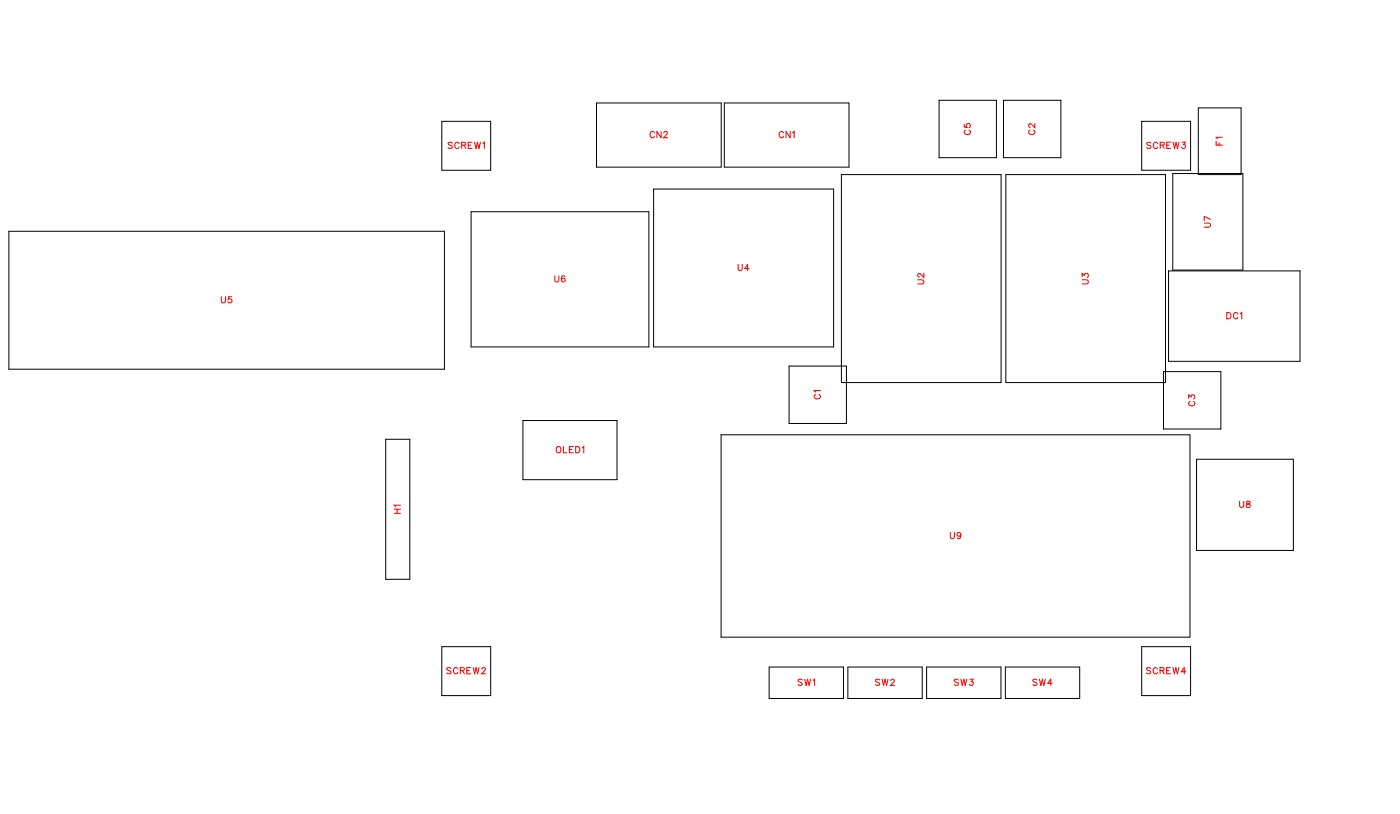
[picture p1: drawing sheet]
<svg xmlns="http://www.w3.org/2000/svg" width="160mm" height="93mm" viewBox="0 0 160 93" stroke-linecap="round" stroke-linejoin="round" font-family="sans-serif">
<defs><g id="words">
<g font-size="1.2" fill="#fff">
<text x="51.2" y="17.3">SCREW1</text>
<text x="74.2" y="16">CN2</text>
<text x="89" y="16">CN1</text>
<text x="111.2" y="15.4" transform="rotate(-90 111.2 15.4)">C5</text>
<text x="118.6" y="15.4" transform="rotate(-90 118.6 15.4)">C2</text>
<text x="131" y="17.3">SCREW3</text>
<text x="140" y="16.6" transform="rotate(-90 140 16.6)">F1</text>
<text x="138.7" y="26" transform="rotate(-90 138.7 26)">U7</text>
<text x="25.2" y="34.9">U5</text>
<text x="63.4" y="32.5">U6</text>
<text x="84.3" y="31.2">U4</text>
<text x="105.9" y="32.5" transform="rotate(-90 105.9 32.5)">U2</text>
<text x="124.7" y="32.5" transform="rotate(-90 124.7 32.5)">U3</text>
<text x="140.2" y="36.7">DC1</text>
<text x="94.1" y="45.6" transform="rotate(-90 94.1 45.6)">C1</text>
<text x="136.9" y="46.4" transform="rotate(-90 136.9 46.4)">C3</text>
<text x="63.5" y="52">OLED1</text>
<text x="46.1" y="58.7" transform="rotate(-90 46.1 58.7)">H1</text>
<text x="141.6" y="58.3">U8</text>
<text x="108.6" y="61.8">U9</text>
<text x="51" y="77.3">SCREW2</text>
<text x="131" y="77.3">SCREW4</text>
<text x="91.2" y="78.6">SW1</text>
<text x="100" y="78.6">SW2</text>
<text x="109" y="78.6">SW3</text>
<text x="118" y="78.6">SW4</text>
</g>
</g></defs>
<g fill="none" stroke="#000" stroke-width=".11">
<path d="M50.5 13.9h5.6v5.5h-5.6zM68.2 11.8h14.2v7.3h-14.2zM82.8 11.8h14.2v7.3h-14.2zM96.2 19.9h18.2v23.8h-18.2zM107.3 11.5h6.6v6.5h-6.6zM114.7 11.5h6.6v6.5h-6.6zM115 19.9h18.2v23.8h-18.2zM130.5 13.9h5.6v5.5h-5.6zM134 19.8h8.1v11h-8.1zM137 12.3h4.9v7.6h-4.9zM1 26.4h49.8v15.8h-49.8zM53.8 24.2h20.4v15.4h-20.4z"/>
<path d="M74.7 21.6h20.6v18h-20.6zM133.6 30.9h15v10.4h-15zM44.1 50.2h2.7v16h-2.7zM59.8 48h10.7v6.8h-10.7zM82.4 49.7h53.6v23.1h-53.6zM90.2 41.8h6.5v6.6h-6.5zM133 42.4h6.5v6.6h-6.5zM136.8 52.5h11v10.4h-11zM50.5 73.9h5.6v5.5h-5.6zM87.9 76.2h8.5v3.6h-8.5zM96.9 76.2h8.5v3.6h-8.5zM105.9 76.2h8.5v3.6h-8.5z"/>
<path d="M114.9 76.2h8.5v3.6h-8.5zM130.5 73.9h5.6v5.5h-5.6z"/>
</g>
<g fill="none" stroke="#f00" stroke-width=".12">
<path d="M51.7 16.3l-.2-.1-.3 .1 .1 .2 .4 .3v.1l-.2 .1-.3-.1M52.5 16.4a.26 .26 0 0 0-.3-.2 .26 .26 0 0 0-.2 .3v.2a.26 .26 0 0 0 .2 .3 .26 .26 0 0 0 .3-.2M52.8 16.6h.4v-.3l-.4-.1v.8M53 16.6l.2 .4M53.5 16.6h.3M54 16.2h-.5v.8h.5M54.2 16.2l.2 .8 .2-.8 .1 .8 .2-.8M55.2 16.4l.2-.2v.8M74.8 15.2a.26 .26 0 0 0-.3-.2 .26 .26 0 0 0-.2 .3v.2a.26 .26 0 0 0 .2 .2 .26 .26 0 0 0 .3-.1M75.6 15v.7l-.5-.7v.7M75.9 15.2l.1-.2h.2l.1 .2-.1 .2-.4 .3h.5M89.6 15.2a.26 .26 0 0 0-.3-.2 .26 .26 0 0 0-.2 .3v.2a.26 .26 0 0 0 .2 .2 .26 .26 0 0 0 .3-.1"/>
<path d="M90.3 15v.7l-.5-.7v.7M90.6 15.2l.2-.2v.7M110.2 14.2v.3h.3a.25 .25 0 0 1 0-.3 .25 .25 0 0 1 .4 0 .25 .25 0 0 1-.1 .4M110.4 14.9a.26 .26 0 0 0-.2 .3 .26 .26 0 0 0 .3 .2h.2a.26 .26 0 0 0 .2-.2 .26 .26 0 0 0-.1-.3M117.7 14.9a.26 .26 0 0 0-.1 .3 .26 .26 0 0 0 .2 .2h.2a.26 .26 0 0 0 .3-.2 .26 .26 0 0 0-.2-.3M118.3 14.1v.5l-.4-.4-.2-.1-.1 .2v.1l.1 .1M131.5 16.3l-.1-.1-.3 .1v.2l.4 .3v.1l-.1 .1-.3-.1M132.3 16.4a.26 .26 0 0 0-.3-.2 .26 .26 0 0 0-.2 .3v.2a.26 .26 0 0 0 .2 .3 .26 .26 0 0 0 .3-.2M132.6 16.6h.4l.1-.3-.5-.1v.8M132.8 16.6l.3 .4M133.4 16.6h.2M133.8 16.2h-.4v.8h.4"/>
<path d="M134.1 16.2l.2 .8 .1-.8 .2 .8 .2-.8M135.1 16.2h.4l-.2 .3a.24 .24 0 0 1 .2 .4 .25 .25 0 0 1-.5-.1M139 16.1v.5h.7M139.3 16.3v.3M139.7 15.7h-.7l.1 .2M25.3 33.9v.5l.2 .2 .2-.1 .1-.6M26.5 33.9h-.4v.3a.25 .25 0 0 1 .4 0 .25 .25 0 0 1-.1 .4 .25 .25 0 0 1-.4-.1M63.4 31.5v.5l.2 .2 .2-.1 .1-.6M64.6 31.6l-.1-.1a.35 .35 0 0 0-.4 .3 .35 .35 0 0 0 .3 .4 .22 .22 0 0 0 .2-.2 .22 .22 0 0 0-.2-.2 .22 .22 0 0 0-.2 .2M84.4 30.2v.5l.2 .2 .2-.1v-.6M85.6 30.7h-.5l.4-.5v.7M104.9 32h.5l.2 .2-.1 .2h-.6"/>
<path d="M105.6 31.2v.5l-.3-.4-.3-.1-.1 .2v.1l.2 .1M123.7 32h.5l.2 .2-.1 .2h-.6M123.7 31.6v-.4l.3 .2a.24 .24 0 0 1 .3-.1 .24 .24 0 0 1 0 .4M137.7 25.5h.5l.2 .2-.1 .2h-.6M138.4 25.1l-.7-.4v.5M140.2 35.7h.3a.38 .38 0 0 1 .2 .4 .38 .38 0 0 1-.2 .3h-.3zM141.5 35.9a.26 .26 0 0 0-.3-.2 .26 .26 0 0 0-.2 .3v.1a.26 .26 0 0 0 .2 .3 .26 .26 0 0 0 .3-.2M141.8 35.8l.1-.1v.7M45.1 58.6h.7M45.1 58.2h.7M45.4 58.2v.4M45.8 57.7h-.7l.1 .2"/>
<path d="M63.6 51.1l.1-.1a.33 .33 0 0 1 .4 .4 .33 .33 0 0 1-.4 .3l-.1-.3zM64.4 51v.7h.4M65.1 51.3h.2M65.5 51h-.4v.7h.4M65.8 51h.2a.38 .38 0 0 1 .3 .4 .38 .38 0 0 1-.3 .3h-.2zM66.6 51.1l.1-.1v.7M93.2 45.1a.26 .26 0 0 0-.1 .3 .26 .26 0 0 0 .2 .2h.2a.26 .26 0 0 0 .3-.2 .26 .26 0 0 0-.2-.3M93.8 44.6h-.7l.1 .2M135.9 45.5v-.4l.2 .2a.24 .24 0 0 1 .4-.1 .24 .24 0 0 1-.1 .4M136 45.8a.26 .26 0 0 0-.1 .3 .26 .26 0 0 0 .2 .3h.2a.26 .26 0 0 0 .3-.3 .26 .26 0 0 0-.2-.3M141.7 57.3v.5l.2 .2 .2-.1 .1-.6M142.5 57.3v.2l.3 .1 .1 .1a.24 .24 0 0 1-.2 .3 .24 .24 0 0 1-.3-.3l.5-.3-.1-.1z"/>
<path d="M51.5 76.3l-.1-.1-.3 .1v.2l.4 .3v.1l-.1 .1-.3-.1M52.3 76.4a.26 .26 0 0 0-.3-.2 .26 .26 0 0 0-.2 .3v.2a.26 .26 0 0 0 .2 .3 .26 .26 0 0 0 .3-.2M52.6 76.6h.4l.1-.3-.5-.1v.8M52.8 76.6l.3 .4M53.4 76.6h.2M53.8 76.2h-.4v.8h.4M54.1 76.2l.2 .8 .1-.8 .2 .8 .2-.8M55.1 76.4l.1-.2h.1l.2 .2-.1 .2-.4 .4h.5M91.7 77.7l-.2-.1-.3 .1 .1 .1 .4 .2v.2l-.2 .1-.3-.1M92 77.6l.1 .7 .2-.7 .2 .7 .2-.7M92.9 77.7l.2-.1v.7M100.5 77.7l-.1-.1-.3 .1v.1l.4 .3v.1l-.1 .1-.3-.1"/>
<path d="M100.8 77.6l.2 .7 .2-.7 .1 .7 .2-.7M101.8 77.7l.2-.1h.1l.1 .1-.1 .2-.3 .4h.5M108.6 60.8v.5l.2 .2 .3-.1v-.6M109.5 77.7l-.1-.1-.3 .1v.1l.4 .3v.1l-.1 .1-.3-.1M109.8 61a.22 .22 0 0 1-.3 .2 .22 .22 0 0 1-.1-.3 .22 .22 0 0 1 .4 0v.1a.34 .34 0 0 1-.3 .5l-.1-.1M109.8 77.6l.2 .7 .2-.7 .1 .7 .2-.7M110.9 77.6h.3l-.2 .2a.24 .24 0 0 1 .2 .4 .24 .24 0 0 1-.4-.1M118.5 77.7l-.1-.1-.3 .1v.1l.4 .3v.1l-.1 .1-.3-.1M118.8 77.6l.2 .7 .1-.7 .2 .7 .2-.7M120.3 78h-.5l.3-.4v.7M131.5 76.3l-.1-.1-.3 .1v.2l.4 .3v.1l-.1 .1-.3-.1M132.3 76.4a.26 .26 0 0 0-.3-.2 .26 .26 0 0 0-.2 .3v.2a.26 .26 0 0 0 .2 .3 .26 .26 0 0 0 .3-.2"/>
<path d="M132.6 76.6h.4v-.3l-.4-.1v.8M132.8 76.6l.3 .4M133.3 76.6h.3M133.8 76.2h-.5v.8h.5M134.1 76.2l.1 .8 .2-.8 .2 .8 .1-.8M135.5 76.7h-.5l.4-.5v.8"/>
</g>
<use href="#words"/>
</svg>
